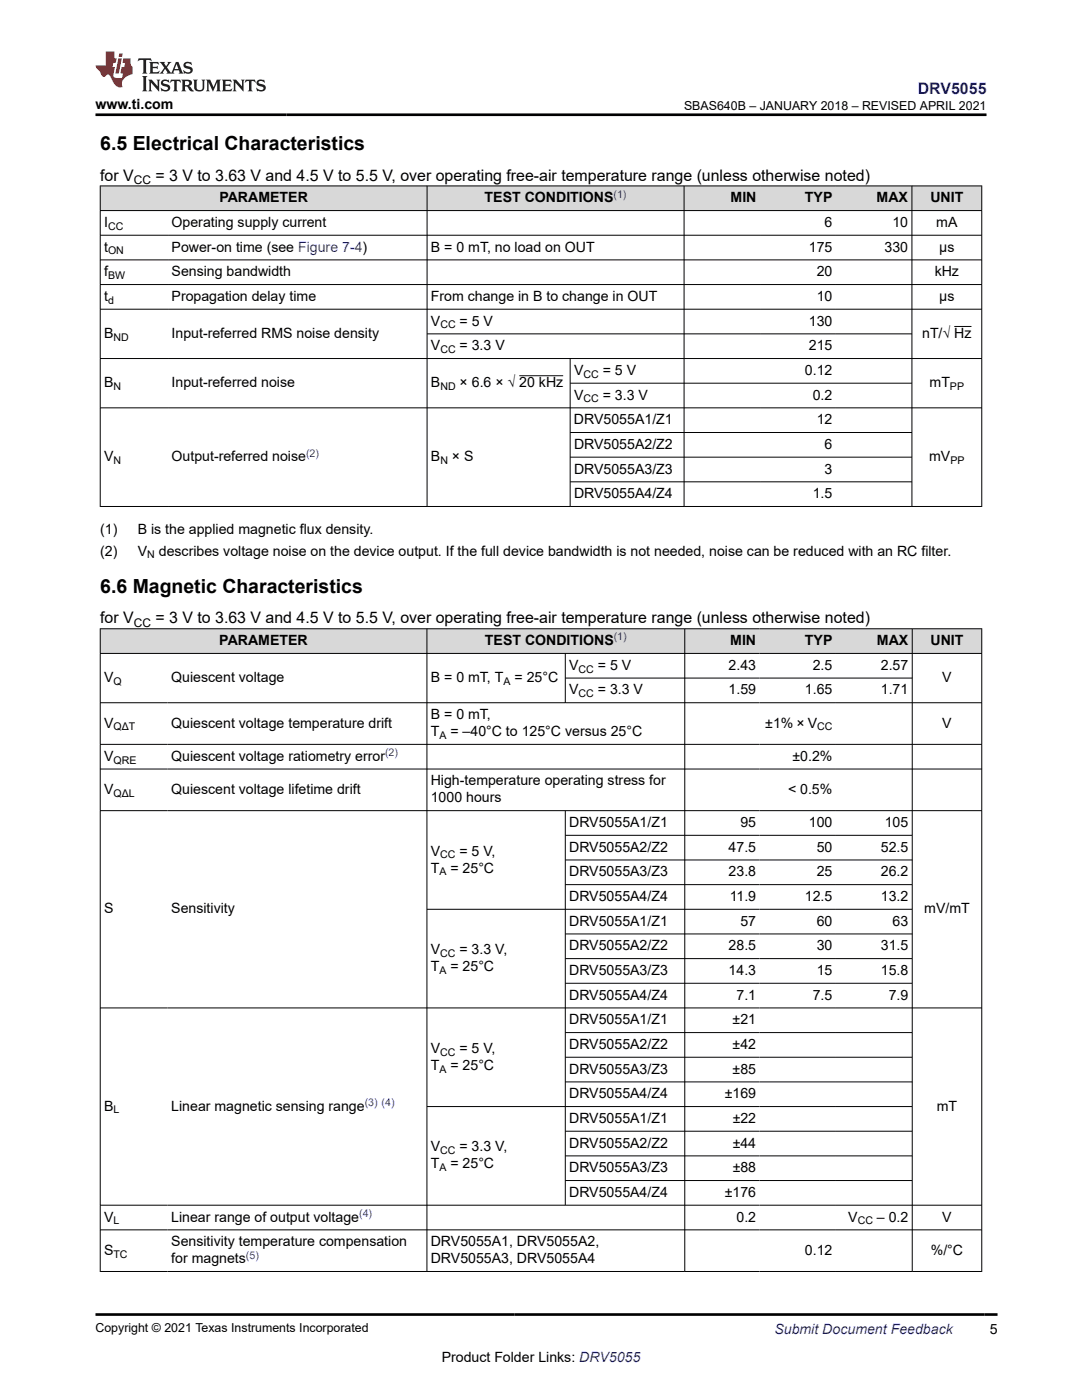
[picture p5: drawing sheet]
<svg xmlns="http://www.w3.org/2000/svg" width="216mm" height="279mm" viewBox="0 0 216 279" stroke-linecap="round" stroke-linejoin="round" font-family="sans-serif">
<defs><g id="words">
<g font-size="3.9">
<text x="20" y="29.9">6.5 Electrical Characteristics</text>
<text x="20" y="118.3">6.6 Magnetic Characteristics</text>
</g>
<text font-size="3.2" fill="#00f" x="183.1" y="18.7">DRV5055</text>
<g font-size="3.2">
<text x="20" y="36.1">for V</text>
<text x="31" y="36.1">= 3 V to 3.63 V and 4.5 V to 5.5 V, over operating free-air temperature range (unless otherwise noted)</text>
<text x="20" y="124.4">for V</text>
<text x="31" y="124.4">= 3 V to 3.63 V and 4.5 V to 5.5 V, over operating free-air temperature range (unless otherwise noted)</text>
</g>
<g font-size="2.8">
<text x="19.1" y="21.8">www.ti.com</text>
<text x="43.8" y="40.4">PARAMETER</text>
<text x="96.7" y="40.4">TEST CONDITIONS</text>
<text x="145.8" y="40.4">MIN</text>
<text x="160.6" y="40.4">TYP</text>
<text x="174.9" y="40.4">MAX</text>
<text x="185.6" y="40.4">UNIT</text>
<text x="20.8" y="45.3">I</text>
<text x="34.2" y="45.3">Operating supply current</text>
<text x="164.5" y="45.3">6</text>
<text x="178.1" y="45.3">10</text>
<text x="186.8" y="45.3">mA</text>
<text x="20.8" y="50.2">t</text>
<text x="34.2" y="50.2">Power-on time (see Figure 7-4)</text>
<text x="86" y="50.2">B = 0 mT, no load on OUT</text>
<text x="161.4" y="50.2">175</text>
<text x="176.5" y="50.2">330</text>
<text x="187.4" y="50.2">µs</text>
<text x="20.8" y="55.1">f</text>
<text x="34.2" y="55.1">Sensing bandwidth</text>
<text x="163" y="55.1">20</text>
<text x="186.5" y="55.1">kHz</text>
<text x="20.8" y="60.1">t</text>
<text x="34.2" y="60.1">Propagation delay time</text>
<text x="86" y="65">V</text>
<text x="86" y="60.1">From change in B to change in OUT</text>
<text x="91.7" y="65">= 5 V</text>
<text x="161.4" y="65">130</text>
<text x="163" y="60.1">10</text>
<text x="187.4" y="60.1">µs</text>
<text x="20.8" y="67.4">B</text>
<text x="34.2" y="67.4">Input-referred RMS noise density</text>
<text x="86" y="69.9">V</text>
<text x="91.7" y="69.9">= 3.3 V</text>
<text x="161.4" y="69.9">215</text>
<text x="184" y="67.4">nT/√ Hz</text>
<text x="20.8" y="77.3">B</text>
<text x="34.2" y="77.3">Input-referred noise</text>
<text x="86" y="77.3">B</text>
<text x="91.7" y="77.3">× 6.6 × √ 20 kHz</text>
<text x="114.5" y="74.8">V</text>
<text x="120.3" y="74.8">= 5 V</text>
<text x="160.6" y="74.8">0.12</text>
<text x="185.5" y="77.3">mT</text>
<text x="114.5" y="79.7">V</text>
<text x="120.3" y="79.7">= 3.3 V</text>
<text x="162.2" y="79.7">0.2</text>
<text x="114.5" y="84.7">DRV5055A1/Z1</text>
<text x="114.5" y="89.6">DRV5055A2/Z2</text>
<text x="163" y="84.7">12</text>
<text x="164.5" y="89.6">6</text>
<text x="20.8" y="92.1">V</text>
<text x="34.2" y="92.1">Output-referred noise</text>
<text x="86" y="92.1">B</text>
<text x="90.2" y="92.1">× S</text>
<text x="114.5" y="94.5">DRV5055A3/Z3</text>
<text x="164.5" y="94.5">3</text>
<text x="185.4" y="92.1">mV</text>
<text x="114.5" y="99.4">DRV5055A4/Z4</text>
<text x="162.2" y="99.4">1.5</text>
<text x="20" y="106.7">(1)</text>
<text x="27.5" y="106.7">B is the applied magnetic flux density.</text>
<text x="20" y="110.9">(2)</text>
<text x="27.5" y="110.9">V</text>
<text x="31.7" y="110.9">describes voltage noise on the device output. If the full device bandwidth is not needed, noise can be reduced with an RC filter.</text>
<text x="43.8" y="128.8">PARAMETER</text>
<text x="96.8" y="128.8">TEST CONDITIONS</text>
<text x="145.7" y="128.8">MIN</text>
<text x="160.6" y="128.8">TYP</text>
<text x="175" y="128.8">MAX</text>
<text x="185.7" y="128.8">UNIT</text>
<text x="20.8" y="136.1">V</text>
<text x="34.2" y="136.1">Quiescent voltage</text>
<text x="86" y="136.1">B = 0 mT, T</text>
<text x="102.7" y="136.1">= 25°C</text>
<text x="113.6" y="133.7">V</text>
<text x="119.3" y="133.7">= 5 V</text>
<text x="145.4" y="133.7">2.43</text>
<text x="162.2" y="133.7">2.5</text>
<text x="175.8" y="133.7">2.57</text>
<text x="188" y="136.1">V</text>
<text x="86" y="143.5">B = 0 mT,</text>
<text x="113.6" y="138.6">V</text>
<text x="119.3" y="138.6">= 3.3 V</text>
<text x="145.4" y="138.6">1.59</text>
<text x="160.6" y="138.6">1.65</text>
<text x="175.8" y="138.6">1.71</text>
<text x="20.8" y="145.2">V</text>
<text x="34.2" y="145.2">Quiescent voltage temperature drift</text>
<text x="86" y="146.9">T</text>
<text x="89.9" y="146.9">= –40°C to 125°C versus 25°C</text>
<text x="152.7" y="145.2">±1% × V</text>
<text x="188" y="145.2">V</text>
<text x="20.8" y="151.8">V</text>
<text x="34.2" y="151.8">Quiescent voltage ratiometry error</text>
<text x="158.1" y="151.8">±0.2%</text>
<text x="20.8" y="158.4">V</text>
<text x="34.2" y="158.4">Quiescent voltage lifetime drift</text>
<text x="86" y="156.7">High-temperature operating stress for</text>
<text x="86" y="160.1">1000 hours</text>
<text x="157.2" y="158.4">&lt; 0.5%</text>
<text x="113.6" y="165.1">DRV5055A1/Z1</text>
<text x="147.7" y="165.1">95</text>
<text x="161.4" y="165.1">100</text>
<text x="176.6" y="165.1">105</text>
<text x="86" y="170.7">V</text>
<text x="91.7" y="170.7">= 5 V,</text>
<text x="113.6" y="170">DRV5055A2/Z2</text>
<text x="145.4" y="170">47.5</text>
<text x="163" y="170">50</text>
<text x="175.8" y="170">52.5</text>
<text x="86" y="174.1">T</text>
<text x="89.9" y="174.1">= 25°C</text>
<text x="113.6" y="174.9">DRV5055A3/Z3</text>
<text x="113.6" y="179.8">DRV5055A4/Z4</text>
<text x="145.4" y="174.9">23.8</text>
<text x="145.6" y="179.8">11.9</text>
<text x="160.6" y="179.8">12.5</text>
<text x="163" y="174.9">25</text>
<text x="175.8" y="174.9">26.2</text>
<text x="175.8" y="179.8">13.2</text>
<text x="20.8" y="182.3">S</text>
<text x="34.2" y="182.3">Sensitivity</text>
<text x="113.6" y="184.7">DRV5055A1/Z1</text>
<text x="147.7" y="184.7">57</text>
<text x="163" y="184.7">60</text>
<text x="178.1" y="184.7">63</text>
<text x="184.4" y="182.3">mV/mT</text>
<text x="86" y="190.4">V</text>
<text x="91.7" y="190.4">= 3.3 V,</text>
<text x="113.6" y="189.7">DRV5055A2/Z2</text>
<text x="145.4" y="189.7">28.5</text>
<text x="163" y="189.7">30</text>
<text x="175.8" y="189.7">31.5</text>
<text x="86" y="193.8">T</text>
<text x="89.9" y="193.8">= 25°C</text>
<text x="113.6" y="194.6">DRV5055A3/Z3</text>
<text x="145.4" y="194.6">14.3</text>
<text x="163" y="194.6">15</text>
<text x="175.8" y="194.6">15.8</text>
<text x="113.6" y="199.5">DRV5055A4/Z4</text>
<text x="147" y="199.5">7.1</text>
<text x="162.2" y="199.5">7.5</text>
<text x="177.3" y="199.5">7.9</text>
<text x="113.6" y="209.3">DRV5055A2/Z2</text>
<text x="113.6" y="204.4">DRV5055A1/Z1</text>
<text x="146.2" y="204.4">±21</text>
<text x="146.2" y="209.3">±42</text>
<text x="86" y="210.1">V</text>
<text x="86" y="213.5">T</text>
<text x="89.9" y="213.5">= 25°C</text>
<text x="91.7" y="210.1">= 5 V,</text>
<text x="113.6" y="214.3">DRV5055A3/Z3</text>
<text x="146.2" y="214.3">±85</text>
<text x="20.8" y="221.7">B</text>
<text x="34.2" y="221.7">Linear magnetic sensing range</text>
<text x="113.6" y="219.2">DRV5055A4/Z4</text>
<text x="144.6" y="219.2">±169</text>
<text x="186.9" y="221.7">mT</text>
<text x="113.6" y="224.1">DRV5055A1/Z1</text>
<text x="146.2" y="224.1">±22</text>
<text x="86" y="229.8">V</text>
<text x="86" y="233.2">T</text>
<text x="89.9" y="233.2">= 25°C</text>
<text x="91.7" y="229.8">= 3.3 V,</text>
<text x="113.6" y="229">DRV5055A2/Z2</text>
<text x="113.6" y="234">DRV5055A3/Z3</text>
<text x="146.2" y="229">±44</text>
<text x="146.2" y="234">±88</text>
<text x="113.6" y="238.9">DRV5055A4/Z4</text>
<text x="144.6" y="238.9">±176</text>
<text x="20.8" y="243.8">V</text>
<text x="34.2" y="243.8">Linear range of output voltage</text>
<text x="147" y="243.8">0.2</text>
<text x="169.3" y="243.8">V</text>
<text x="175" y="243.8">– 0.2</text>
<text x="188" y="243.8">V</text>
<text x="20.8" y="250.4">S</text>
<text x="34.2" y="248.7">Sensitivity temperature compensation</text>
<text x="86" y="248.7">DRV5055A1, DRV5055A2,</text>
<text x="160.6" y="250.4">0.12</text>
<text x="185.7" y="250.4">%/°C</text>
<text x="34.2" y="252.1">for magnets</text>
<text x="86" y="252.1">DRV5055A3, DRV5055A4</text>
<text x="197.5" y="266.1">5</text>
<text x="88.1" y="271.7">Product Folder Links: DRV5055</text>
</g>
<text font-size="2.8" fill="#00f" x="154.5" y="266.2">Submit Document Feedback</text>
<g font-size="2.5">
<text x="136.5" y="21.9">SBAS640B – JANUARY 2018 – REVISED APRIL 2021</text>
<text x="19.1" y="265.9">Copyright © 2021 Texas Instruments Incorporated</text>
</g>
<g font-size="2.4">
<text x="26.7" y="36.7">CC</text>
<text x="26.7" y="125.1">CC</text>
</g>
<g font-size="2.1" fill="#00f">
<text x="122.4" y="39.4">(1)</text>
<text x="61.1" y="91.1">(2)</text>
<text x="122.5" y="127.8">(1)</text>
<text x="76.8" y="150.9">(2)</text>
<text x="72.8" y="220.7">(3) (4)</text>
<text x="71.7" y="242.9">(4)</text>
<text x="49.1" y="251.2">(5)</text>
</g>
<g font-size="2.1">
<text x="21.6" y="45.9">CC</text>
<text x="21.6" y="50.8">ON</text>
<text x="21.6" y="55.7">BW</text>
<text x="21.6" y="60.6">d</text>
<text x="87.9" y="65.5">CC</text>
<text x="22.6" y="68">ND</text>
<text x="87.9" y="70.5">CC</text>
<text x="22.6" y="77.9">N</text>
<text x="87.9" y="77.9">ND</text>
<text x="116.4" y="75.4">CC</text>
<text x="189.6" y="77.9">PP</text>
<text x="116.4" y="80.3">CC</text>
<text x="22.6" y="92.6">N</text>
<text x="87.9" y="92.6">N</text>
<text x="189.6" y="92.6">PP</text>
<text x="29.4" y="111.5">N</text>
<text x="22.6" y="136.7">Q</text>
<text x="100.5" y="136.7">A</text>
<text x="115.4" y="134.2">CC</text>
<text x="115.4" y="139.2">CC</text>
<text x="22.7" y="145.8">QΔT</text>
<text x="87.7" y="147.5">A</text>
<text x="163" y="145.8">CC</text>
<text x="22.6" y="152.4">QRE</text>
<text x="22.6" y="159">QΔL</text>
<text x="87.8" y="171.3">CC</text>
<text x="87.7" y="174.7">A</text>
<text x="87.8" y="191">CC</text>
<text x="87.7" y="194.4">A</text>
<text x="87.7" y="214.1">A</text>
<text x="87.8" y="210.7">CC</text>
<text x="22.7" y="222.2">L</text>
<text x="87.7" y="233.8">A</text>
<text x="87.8" y="230.4">CC</text>
<text x="22.6" y="244.4">L</text>
<text x="171.1" y="244.4">CC</text>
<text x="22.6" y="251">TC</text>
</g>
</g></defs>
<g fill="#d8d8d8">
<path d="M20 37.1h175.9v4.9h-175.9z" fill-rule="evenodd"/>
<path d="M20.1 37.2h65.1v4.8h-65.1z" fill-rule="evenodd"/>
<path d="M85.3 37.2h51.1v4.8h-51.1z" fill-rule="evenodd"/>
<path d="M136.6 37.2h15.1v4.8h-15.1z" fill-rule="evenodd"/>
<path d="M151.7 37.2h15.1v4.8h-15.1z" fill-rule="evenodd"/>
<path d="M166.8 37.2h15.1v4.8h-15.1z" fill-rule="evenodd"/>
<path d="M182 37.2h13.8v4.8h-13.8z" fill-rule="evenodd"/>
</g>
<g fill="none" stroke="#000" stroke-width=".2">
<path d="M19.9 37.1h176.1M20 37v64.1M85.2 37v64.1M136.5 37v64.1M182 37v64.1M195.9 37v64.1M19.9 42h176.1M19.9 46.9h176.1M19.9 51.9h176.1M19.9 56.8h176.1M19.9 61.7h176.1M19.9 71.6h176.1"/>
<path d="M85.2 66.6h96.8M103.6 75h8.8M113.8 71.6v29.5M113.8 76.5h68.2M190.4 65.1h3.5M19.9 81.4h176.1M113.8 86.3h68.2M113.8 91.2h68.2M113.8 96.2h68.2M19.9 101.1h176.1"/>
</g>
<g fill="#d8d8d8">
<path d="M20 125.5h175.9v4.9h-175.9z" fill-rule="evenodd"/>
<path d="M20.1 125.5h65v4.8h-65z" fill-rule="evenodd"/>
<path d="M85.2 125.5h51.4v4.8h-51.4z" fill-rule="evenodd"/>
<path d="M136.7 125.5h14.9v4.8h-14.9z" fill-rule="evenodd"/>
<path d="M151.6 125.5h15.2v4.8h-15.2z" fill-rule="evenodd"/>
<path d="M166.8 125.5h15.2v4.8h-15.2z" fill-rule="evenodd"/>
<path d="M182.1 125.5h13.7v4.8h-13.7z" fill-rule="evenodd"/>
</g>
<g fill="none" stroke="#000" stroke-width=".2">
<path d="M19.9 125.5h176.1M19.9 130.4h176.1M20 125.4v128.4M85.2 125.4v128.4M112.8 130.4v9.9M112.8 135.3h69.3M136.6 125.4v128.4M182 125.4v128.4M195.9 125.4v128.4M19.9 140.2h176.1M19.9 148.6h176.1M19.9 153.5h176.1"/>
<path d="M19.9 161.8h176.1M112.8 161.8v78.8M112.8 166.7h69.3M112.8 171.6h69.3M112.8 176.5h69.3M112.8 186.4h69.3M112.8 191.3h69.3M112.8 196.2h69.3M182.1 181.5h-96.9M19.9 201.2h176.1M112.8 206.1h69.3M112.8 211h69.3"/>
<path d="M112.8 215.9h69.3M112.8 225.8h69.3M112.8 230.7h69.3M112.8 235.6h69.3M182.1 220.8h-96.9M19.9 240.5h176.1M19.9 245.4h176.1M19.9 253.8h176.1"/>
</g>
<path d="M27.7 11.6l-.2 .6 .5-.2h.6v.1v2.2l-.2 .4h1l-.2-.4v-2.2v-.1h.5l.5 .2-.1-.6zM29.8 12.4l.2 .3v1.6l-.2 .4h1.9l.1-.6a1.08 1.08 0 0 1-1.3 .2v-.7h.6l.4 .2v-.7l-.4 .2h-.6v-.5l.2-.2a1 1 0 0 1 1 .3l-.1-.5zM31.8 12.4l1 1.1-1 1.2h.9l-.2-.2 .4-.8 .5 .8-.2 .2h1.6l-.2-.2 .1-.5h1l.1 .5-.1 .2h.9l-.2-.4-.8-1.9h-.5l-1 2.1-.8-1.1 .9-1h-.8l.2 .2-.5 .6-.3-.6 .1-.2zM35.2 12.8l.4 1h-.8zM36.8 12.5a.65 .65 0 0 0-.2 .7 .65 .65 0 0 0 .6 .5l.7 .1 .1 .3a.79 .79 0 0 1-.7 .4 .79 .79 0 0 1-.7-.5l.1 .7 .2-.1a.93 .93 0 0 0 1.1 0 .93 .93 0 0 0 .4-.9 1.46 1.46 0 0 0-1.2-.6l-.1-.3a1.09 1.09 0 0 1 1.2 .2l-.2-.6-.1 .1-.6-.2zM28.4 15.2l.2 .4v2.2l-.2 .4h1l-.2-.4v-2.2l.2-.4zM29.6 15.9l.2 .4v1.5l-.2 .4h.8l-.3-.4v-1.3l1.7 1.8v-2l.2-.4h-.8l.2 .2 .1 1.1-1.2-1.3zM32.3 16a.65 .65 0 0 0-.2 .8 .65 .65 0 0 0 .7 .4l.6 .2 .1 .2a.79 .79 0 0 1-.7 .4 .79 .79 0 0 1-.7-.5l.1 .7 .2-.1a.93 .93 0 0 0 1.1 .1 .93 .93 0 0 0 .4-1 1.46 1.46 0 0 0-1.2-.5l-.1-.4a1.09 1.09 0 0 1 1.2 .2l-.2-.6-.1 .1-.6-.1zM34.1 15.9l-.1 .6a.63 .63 0 0 1 .7-.3l.1 1.6-.3 .4h1l-.2-.4v-1.6a.66 .66 0 0 1 .8 .3l-.1-.6zM36.2 15.9l.2 .4v1.5l-.2 .4h.9l-.2-.2v-.7h.5l.1 .2a.79 .79 0 0 0 1.2 .6l-1-.9a.61 .61 0 0 0 .6-.6 .61 .61 0 0 0-.5-.7zM36.9 16.2h.2a.47 .47 0 0 1 .5 .1 .47 .47 0 0 1 .1 .5l-.2 .1-.6 .1zM38.5 15.9l.2 .2a2.27 2.27 0 0 0 .4 2 1.04 1.04 0 0 0 1.7-.7v-1.3l.2-.2h-.8l.2 .4v1.1a.6 .6 0 0 1-.6 .6 .6 .6 0 0 1-.6-.6v-1.1l.3-.4zM41.1 15.9l.2 .4v1.5l-.2 .4h.7l-.2-.4v-1.4l.9 1.9 .8-1.9v1.4l-.2 .4h1l-.3-.4v-1.5l.3-.4h-.8l-.7 1.5-.7-1.5zM44.3 15.9l.2 .4v1.5l-.2 .4h1.9l.1-.6a1.09 1.09 0 0 1-1.3 .2v-.7h.6l.4 .2v-.6l-.4 .2h-.6v-.6l.2-.1a1.01 1.01 0 0 1 1 .3l-.1-.6zM46.4 15.9l.3 .4v1.5l-.3 .4h.8l-.2-.4v-1.3l1.6 1.8v-2l.2-.4h-.7l.2 .2v1.1l-1.2-1.3zM49 15.9l-.1 .6a.63 .63 0 0 1 .8-.3v1.6l-.3 .4h1l-.2-.4v-1.6a.66 .66 0 0 1 .8 .3l-.1-.6zM51.4 16a.65 .65 0 0 0-.2 .8 .65 .65 0 0 0 .6 .4l.6 .2 .2 .2a.79 .79 0 0 1-.8 .4 .79 .79 0 0 1-.6-.5l.1 .7 .2-.1a.93 .93 0 0 0 1 .1 .93 .93 0 0 0 .5-1 1.46 1.46 0 0 0-1.3-.5l-.1-.4a1.09 1.09 0 0 1 1.3 .2l-.2-.6-.2 .1-.5-.1z" fill="#231f20"/>
<path d="M21.1 10.3v2.7h-2v.4l.9 1a.95 .95 0 0 0 .9 .9 .59 .59 0 0 1 .6-.4 .59 .59 0 0 1 .5 .3l.4 .8a1.59 1.59 0 0 0 2.1 1.4 1.61 1.61 0 0 1 1-2.3l1-.3-.1-1.5a1.59 1.59 0 0 1-.4-1.7h-1.4l-.2 .9h.5l-.1 .9h-.5l-.2 .9v.3l.4 .1-.2 .9h-.6a.73 .73 0 0 1-1.1-.7l.3-1.5h-.5l.2-.9h.5l.2-.9h-.5v-1.3zM23.6 11.6l-.6 3.1h.7l.6-3.1zM23.8 10.7l-.1 .6h.7l.1-.6z" fill="#ed1c24"/>
<path d="M19.1 22.9h177.8M19 262.3h180" fill="none" stroke="#000" stroke-width=".53"/>
<use href="#words"/>
</svg>
